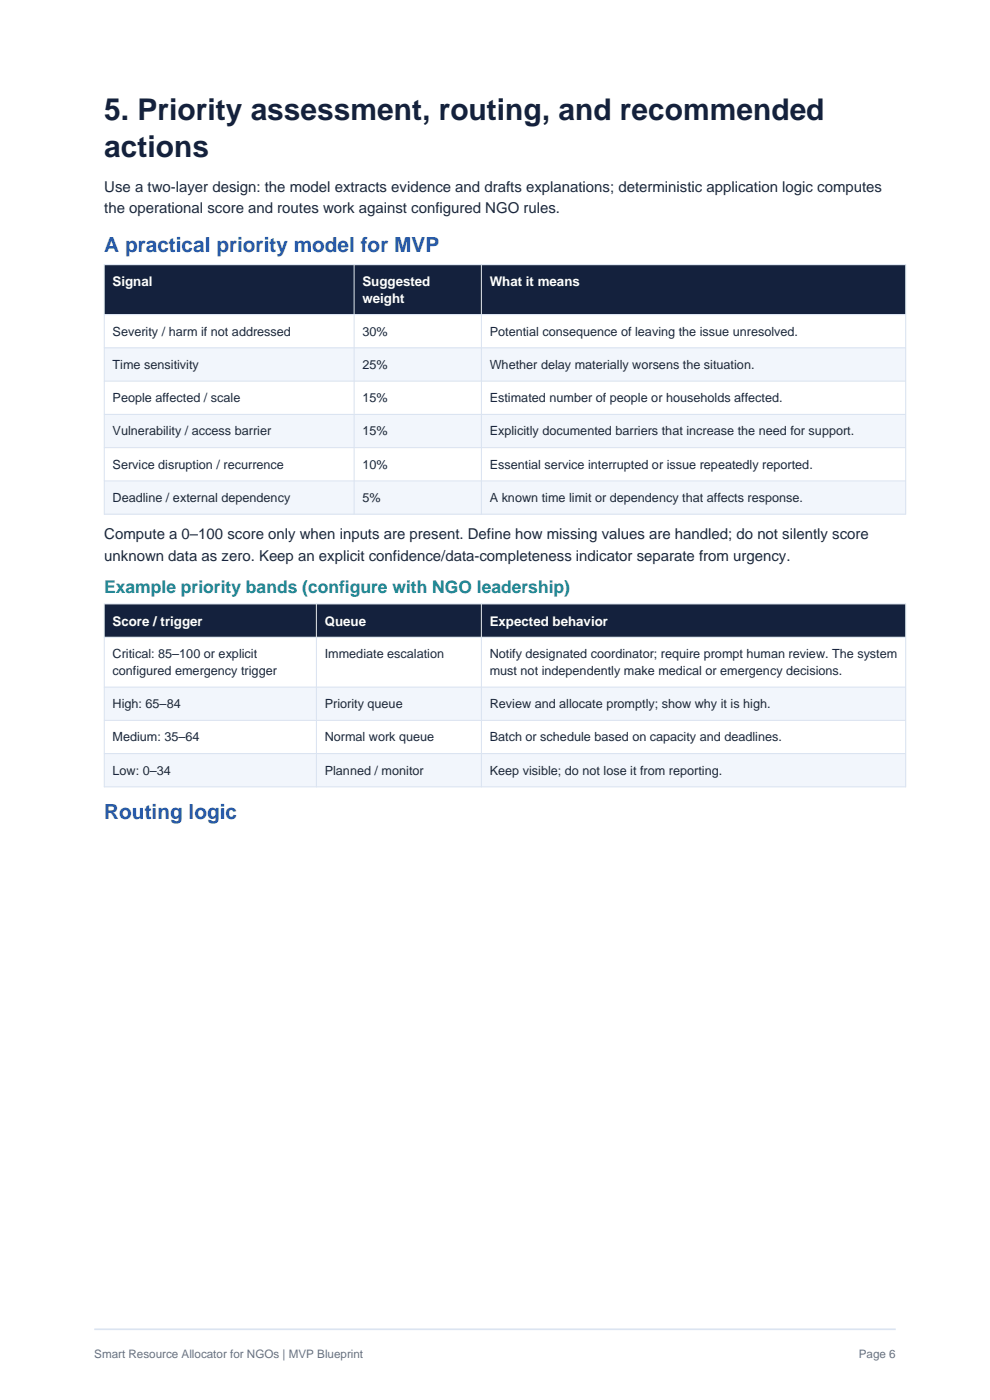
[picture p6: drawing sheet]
<svg xmlns="http://www.w3.org/2000/svg" width="210mm" height="297mm" viewBox="0 0 210 297" stroke-linecap="round" stroke-linejoin="round" font-family="sans-serif">
<defs><g id="words">
<g font-size="6.3" fill="#14213d">
<text x="22.1" y="25.5">5. Priority assessment, routing, and recommended</text>
<text x="22.1" y="33.2">actions</text>
</g>
<g font-size="4.4" fill="#2457a7">
<text x="22.1" y="53.5">A practical priority model for MVP</text>
<text x="22.1" y="173.8">Routing logic</text>
</g>
<text font-size="3.7" fill="#138a8a" x="22.1" y="125.8">Example priority bands (configure with NGO leadership)</text>
<g font-size="3.2" fill="#1d2939">
<text x="22.1" y="40.6">Use a two-layer design: the model extracts evidence and drafts explanations; deterministic application logic computes</text>
<text x="22.1" y="45.2">the operational score and routes work against configured NGO rules.</text>
<text x="22.1" y="114.4">Compute a 0–100 score only when inputs are present. Define how missing values are handled; do not silently score</text>
<text x="22.1" y="119">unknown data as zero. Keep an explicit confidence/data-completeness indicator separate from urgency.</text>
</g>
<g font-size="2.8" fill="#fff">
<text x="23.9" y="60.7">Signal</text>
<text x="76.9" y="60.7">Suggested</text>
<text x="76.9" y="64.3">weight</text>
<text x="103.9" y="60.7">What it means</text>
<text x="23.9" y="132.7">Score / trigger</text>
<text x="68.9" y="132.7">Queue</text>
<text x="103.9" y="132.7">Expected behavior</text>
</g>
<g font-size="2.7" fill="#1d2939">
<text x="23.9" y="71.2">Severity / harm if not addressed</text>
<text x="76.9" y="71.2">30%</text>
<text x="103.9" y="71.2">Potential consequence of leaving the issue unresolved.</text>
<text x="23.9" y="78.2">Time sensitivity</text>
<text x="76.9" y="78.2">25%</text>
<text x="103.9" y="78.2">Whether delay materially worsens the situation.</text>
<text x="23.9" y="85.3">People affected / scale</text>
<text x="76.9" y="85.3">15%</text>
<text x="103.9" y="85.3">Estimated number of people or households affected.</text>
<text x="23.9" y="92.4">Vulnerability / access barrier</text>
<text x="76.9" y="92.4">15%</text>
<text x="103.9" y="92.4">Explicitly documented barriers that increase the need for support.</text>
<text x="23.9" y="99.4">Service disruption / recurrence</text>
<text x="76.9" y="99.4">10%</text>
<text x="103.9" y="99.4">Essential service interrupted or issue repeatedly reported.</text>
<text x="23.9" y="106.5">Deadline / external dependency</text>
<text x="76.9" y="106.5">5%</text>
<text x="103.9" y="106.5">A known time limit or dependency that affects response.</text>
<text x="23.9" y="139.6">Critical: 85–100 or explicit</text>
<text x="23.9" y="143.2">configured emergency trigger</text>
<text x="68.9" y="139.6">Immediate escalation</text>
<text x="103.9" y="139.6">Notify designated coordinator; require prompt human review. The system</text>
<text x="103.9" y="143.2">must not independently make medical or emergency decisions.</text>
<text x="23.9" y="150.2">High: 65–84</text>
<text x="68.9" y="150.2">Priority queue</text>
<text x="103.9" y="150.2">Review and allocate promptly; show why it is high.</text>
<text x="23.9" y="157.3">Medium: 35–64</text>
<text x="68.9" y="157.3">Normal work queue</text>
<text x="103.9" y="157.3">Batch or schedule based on capacity and deadlines.</text>
<text x="23.9" y="164.3">Low: 0–34</text>
<text x="68.9" y="164.3">Planned / monitor</text>
<text x="103.9" y="164.3">Keep visible; do not lose it from reporting.</text>
</g>
<g font-size="2.5" fill="#667085">
<text x="20" y="288">Smart Resource Allocator for NGOs | MVP Blueprint</text>
<text x="182.2" y="288">Page 6</text>
</g>
</g></defs>
<path d="M20 282h170" fill="none" stroke="#d9e2f0" stroke-width=".35"/>
<path d="M22.1 56.2h170v10.5h-170z" fill-rule="evenodd" fill="#14213d"/>
<path d="M22.1 66.7h170v7.1h-170z" fill-rule="evenodd" fill="#fff"/>
<path d="M22.1 73.8h170v7.1h-170z" fill-rule="evenodd" fill="#f2f6fc"/>
<path d="M22.1 80.9h170v7h-170z" fill-rule="evenodd" fill="#fff"/>
<path d="M22.1 87.9h170v7.1h-170z" fill-rule="evenodd" fill="#f2f6fc"/>
<path d="M22.1 95h170v7h-170z" fill-rule="evenodd" fill="#fff"/>
<path d="M22.1 102h170v7.1h-170z" fill-rule="evenodd" fill="#f2f6fc"/>
<path d="M22.1 56.2h170v52.9h-170zM75.1 56.2v52.9M102.1 56.2v52.9M22.1 66.7h170M22.1 73.8h170M22.1 80.9h170M22.1 87.9h170M22.1 95h170M22.1 102h170" fill="none" stroke="#d9e2f0" stroke-width=".21"/>
<path d="M22.1 128.1h170v7.1h-170z" fill-rule="evenodd" fill="#14213d"/>
<path d="M22.1 135.2h170v10.6h-170z" fill-rule="evenodd" fill="#fff"/>
<path d="M22.1 145.8h170v7h-170z" fill-rule="evenodd" fill="#f2f6fc"/>
<path d="M22.1 152.8h170v7.1h-170z" fill-rule="evenodd" fill="#fff"/>
<path d="M22.1 159.9h170v7h-170z" fill-rule="evenodd" fill="#f2f6fc"/>
<path d="M22.1 128.1h170v38.8h-170zM22.1 135.2h170M67.1 128.1v38.8M102.1 128.1v38.8M22.1 145.8h170M22.1 152.8h170M22.1 159.9h170" fill="none" stroke="#d9e2f0" stroke-width=".21"/>
<use href="#words"/>
</svg>
